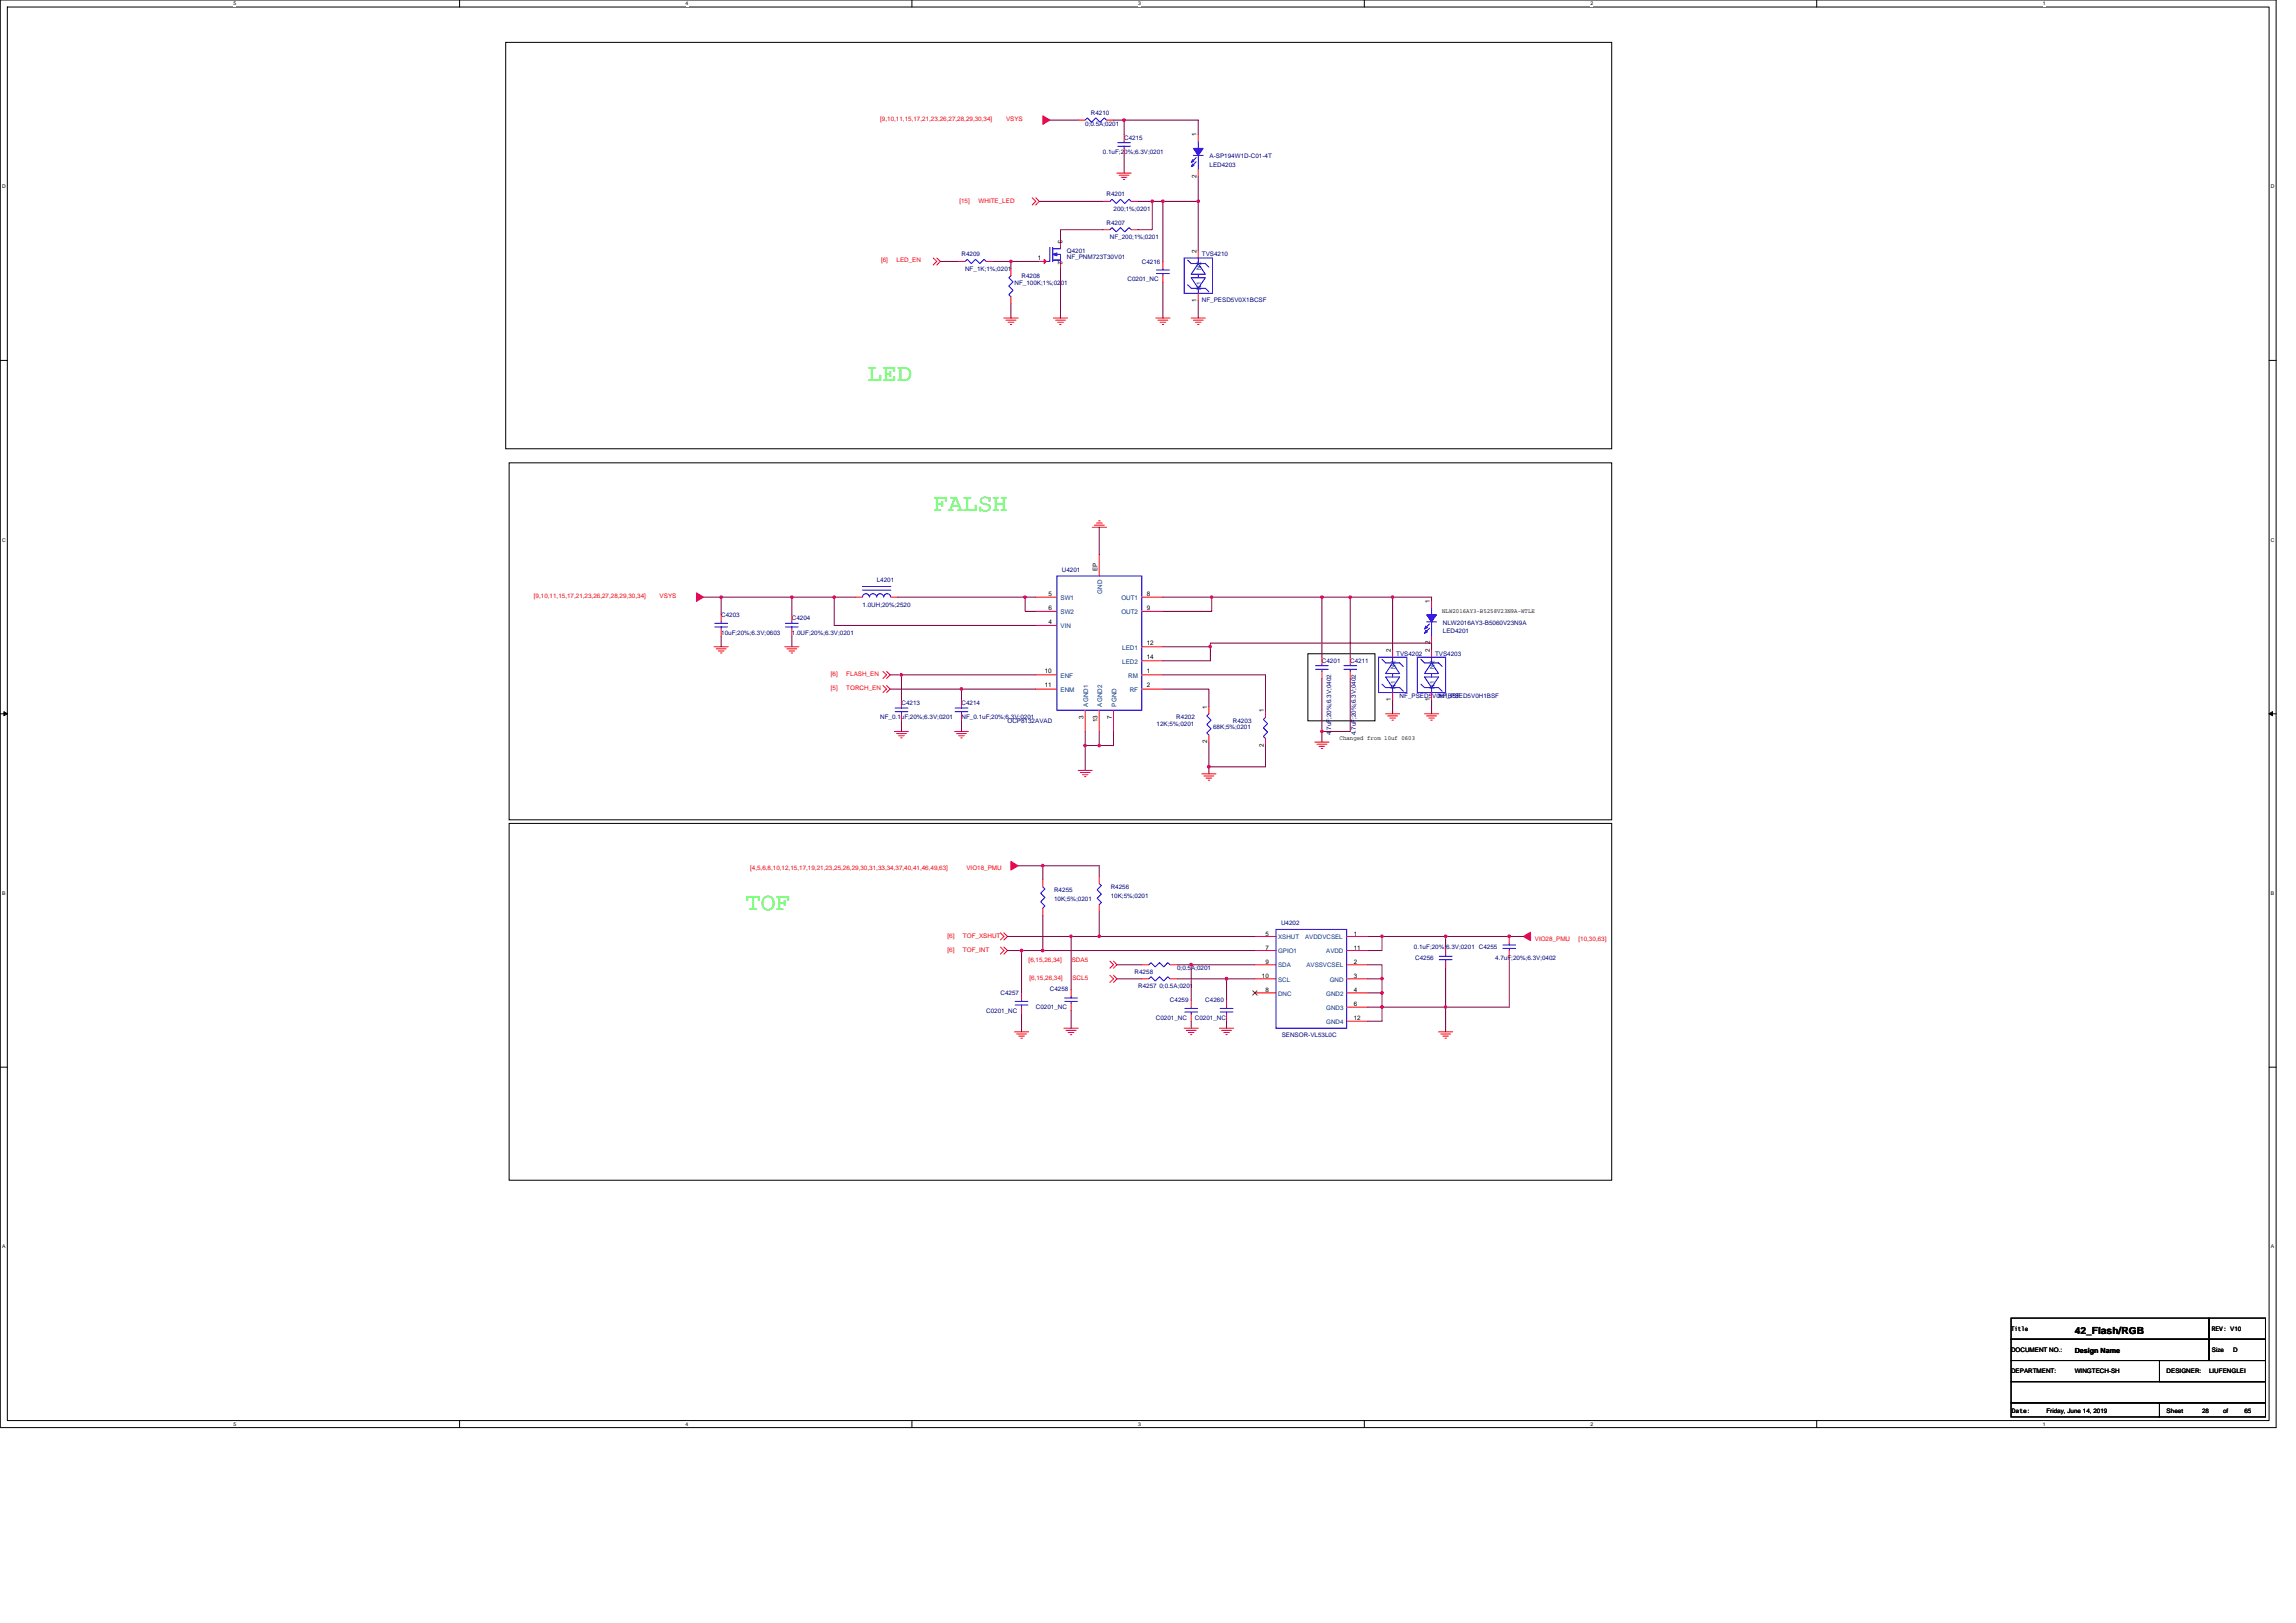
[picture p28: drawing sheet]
<svg xmlns="http://www.w3.org/2000/svg" width="297mm" height="210mm" viewBox="0 0 297 210" stroke-linecap="round" stroke-linejoin="round" font-family="sans-serif">
<defs><g id="words">
<g font-size="3.2" fill="#0f0">
<text x="112.2" y="49.3">LED</text>
<text x="120.7" y="66.1">FALSH</text>
<text x="96.5" y="117.7">TOF</text>
</g>
<text font-size="1.3" x="268.4" y="172.6">42_Flash/RGB</text>
<text font-size=".9" x="268.4" y="175">Design Name</text>
<g font-size=".8" fill="#f00">
<text x="113.9" y="15.7">[9,10,11,15,17,21,23,26,27,28,29,30,34]</text>
<text x="130.2" y="15.7">VSYS</text>
<text x="124.1" y="26.3">[15]</text>
<text x="126.6" y="26.3">WHITE_LED</text>
<text x="114" y="33.9">[6]</text>
<text x="116" y="33.9">LED_EN</text>
<text x="69.1" y="77.4">[9,10,11,15,17,21,23,26,27,28,29,30,34]</text>
<text x="85.3" y="77.4">VSYS</text>
<text x="107.5" y="87.4">[6]</text>
<text x="107.5" y="89.2">[5]</text>
<text x="109.5" y="87.4">FLASH_EN</text>
<text x="109.5" y="89.2">TORCH_EN</text>
<text x="97" y="112.5">[4,5,6,8,10,12,15,17,19,21,23,25,26,29,30,31,33,34,37,40,41,46,49,63]</text>
<text x="125" y="112.5">VIO18_PMU</text>
<text x="122.6" y="123.1">[6]</text>
<text x="122.6" y="121.3">[6]</text>
<text x="124.6" y="123.1">TOF_INT</text>
<text x="124.6" y="121.3">TOF_XSHUT</text>
<text x="133.1" y="124.5">[6,15,26,34]</text>
<text x="138.7" y="124.5">SDA5</text>
<text x="198.6" y="121.7">VIO28_PMU</text>
<text x="204.2" y="121.7">[10,30,63]</text>
<text x="133.2" y="126.8">[6,15,26,34]</text>
<text x="138.7" y="126.8">SCL5</text>
</g>
<g font-size=".8" fill="#000080">
<text x="140.4" y="16.3">0;0.5A;0201</text>
<text x="141.1" y="14.9">R4210</text>
<text x="142.7" y="19.9">0.1uF;20%;6.3V;0201</text>
<text x="145.4" y="18.1">C4215</text>
<text x="156.5" y="21.6">LED4203</text>
<text x="156.5" y="20.5">A-SP194W1D-C01-4T</text>
<text x="143.1" y="25.4">R4201</text>
<text x="143.1" y="29.1">R4207</text>
<text x="144.1" y="27.2">200;1%;0201</text>
<text x="124.4" y="33.2">R4209</text>
<text x="124.9" y="35">NF_1K;1%;0201</text>
<text x="132.2" y="35.9">R4208</text>
<text x="138" y="32.7">Q4201</text>
<text x="138" y="33.5">NF_PNM723T30V01</text>
<text x="143.6" y="30.9">NF_200;1%;0201</text>
<text x="147.7" y="34.1">C4216</text>
<text x="155.5" y="33.2">TVS4210</text>
<text x="131.3" y="36.8">NF_100K;1%;0201</text>
<text x="145.9" y="36.4">C0201_NC</text>
<text x="155.5" y="39.1">NF_PESD5V0X1BCSF</text>
<text x="113.4" y="75.2">L4201</text>
<text x="137.4" y="74">U4201</text>
<text x="93.3" y="79.8">C4203</text>
<text x="93.3" y="82.1">10uF;20%;6.3V;0603</text>
<text x="102.4" y="80.3">C4204</text>
<text x="102.4" y="82.1">1.0UF;20%;6.3V;0201</text>
<text x="111.6" y="78.5">1.0UH;20%;2520</text>
<text x="186.7" y="81.9">LED4201</text>
<text x="186.7" y="80.8">NLW2016AY3-B5060V23N9A</text>
<text x="171" y="85.7">C4201</text>
<text x="174.7" y="85.7">C4211</text>
<text x="180.6" y="84.8">TVS4202</text>
<text x="185.6" y="84.8">TVS4203</text>
<text x="113.9" y="93.1">NF_0.1uF;20%;6.3V;0201</text>
<text x="116.6" y="91.2">C4213</text>
<text x="124.4" y="91.2">C4214</text>
<text x="124.4" y="93.1">NF_0.1uF;20%;6.3V;0201</text>
<text x="130.3" y="93.5">OCP8132AVAD</text>
<text x="149.6" y="93.9">12K;5%;0201</text>
<text x="152.2" y="93.1">R4202</text>
<text x="156.9" y="94.3">68K;5%;0201</text>
<text x="159.5" y="93.5">R4203</text>
<text x="172.2" y="95.1" transform="rotate(-90 172.2 95.1)">4.7uF;20%;6.3V;0402</text>
<text x="175.4" y="95.1" transform="rotate(-90 175.4 95.1)">4.7uF;20%;6.3V;0402</text>
<text x="181.1" y="90.3">NF_PSED5V0H1BSF</text>
<text x="186.1" y="90.3">NF_PSED5V0H1BSF</text>
<text x="136.4" y="115.5">R4255</text>
<text x="136.4" y="116.6">10K;5%;0201</text>
<text x="143.7" y="115">R4256</text>
<text x="143.7" y="116.1">10K;5%;0201</text>
<text x="165.7" y="119.7">U4202</text>
<text x="146.8" y="126">R4258</text>
<text x="152.3" y="125.5">0;0.5A;0201</text>
<text x="182.9" y="122.8">0.1uF;20%;6.3V;0201 C4255</text>
<text x="183.1" y="124.2">C4256</text>
<text x="193.4" y="124.2">4.7uF;20%;6.3V;0402</text>
<text x="127.6" y="131">C0201_NC</text>
<text x="129.4" y="128.7">C4257</text>
<text x="134" y="130.6">C0201_NC</text>
<text x="135.8" y="128.3">C4258</text>
<text x="147.3" y="127.8">R4257 0;0.5A;0201</text>
<text x="149.5" y="131.9">C0201_NC</text>
<text x="151.4" y="129.6">C4259</text>
<text x="154.6" y="131.9">C0201_NC</text>
<text x="155.9" y="129.6">C4260</text>
<text x="165.8" y="134.1">SENSOR-VL53L0C</text>
</g>
<g font-size=".8">
<text x="154.8" y="17.7" transform="rotate(-90 154.8 17.7)">1</text>
<text x="154.8" y="23" transform="rotate(-90 154.8 23)">2</text>
<text x="134.3" y="33.6">1</text>
<text x="136.9" y="31.1" transform="rotate(90 136.9 31.1)">3</text>
<text x="136.9" y="33.8" transform="rotate(90 136.9 33.8)">2</text>
<text x="154.8" y="32.7" transform="rotate(-90 154.8 32.7)">2</text>
<text x="154.8" y="39" transform="rotate(-90 154.8 39)">1</text>
<text x="135.6" y="77">5</text>
<text x="142" y="73.9" transform="rotate(-90 142 73.9)">EP</text>
<text x="148.4" y="77">8</text>
<text x="185" y="78" transform="rotate(-90 185 78)">1</text>
<text x="135.6" y="78.9">6</text>
<text x="135.6" y="80.7">4</text>
<text x="148.4" y="83.5">12</text>
<text x="148.4" y="78.9">9</text>
<text x="185" y="83.4" transform="rotate(-90 185 83.4)">2</text>
<text x="186.6" y="79.3">NLW2016AY3-B5258V23N9A-WTLE</text>
<text x="135.2" y="87.1">10</text>
<text x="135.2" y="88.9">11</text>
<text x="148.4" y="87.1">1</text>
<text x="148.4" y="85.3">14</text>
<text x="148.4" y="88.9">2</text>
<text x="180" y="84.4" transform="rotate(-90 180 84.4)">2</text>
<text x="185" y="84.4" transform="rotate(-90 185 84.4)">2</text>
<text x="140.2" y="93" transform="rotate(-90 140.2 93)">3</text>
<text x="142" y="93.4" transform="rotate(-90 142 93.4)">13</text>
<text x="143.8" y="93" transform="rotate(-90 143.8 93)">7</text>
<text x="156.2" y="91.7" transform="rotate(-90 156.2 91.7)">1</text>
<text x="163.5" y="92.2" transform="rotate(-90 163.5 92.2)">1</text>
<text x="173.3" y="95.7">Changed from 10uf 0603</text>
<text x="180" y="90.7" transform="rotate(-90 180 90.7)">1</text>
<text x="185" y="90.7" transform="rotate(-90 185 90.7)">1</text>
<text x="156.2" y="96.2" transform="rotate(-90 156.2 96.2)">2</text>
<text x="163.5" y="96.6" transform="rotate(-90 163.5 96.6)">2</text>
<text x="163.7" y="121.1">5</text>
<text x="163.7" y="122.9">7</text>
<text x="163.7" y="124.7">9</text>
<text x="175.2" y="122.9">11</text>
<text x="175.2" y="121.1">1</text>
<text x="175.2" y="124.7">2</text>
<text x="163.3" y="126.5">10</text>
<text x="163.7" y="128.4">8</text>
<text x="175.2" y="126.5">3</text>
<text x="175.2" y="128.4">4</text>
<text x="175.2" y="130.2">6</text>
<text x="175.2" y="132">12</text>
<text x="260.2" y="172.2">Title</text>
<text x="286.1" y="172.2">REV: V10</text>
<text x="260.2" y="174.9">DOCUMENT NO.:</text>
<text x="260.2" y="177.7">DEPARTMENT:</text>
<text x="268.4" y="177.7">WINGTECH-SH</text>
<text x="280.3" y="177.7">DESIGNER:</text>
<text x="285.8" y="177.7">LIUFENGLEI</text>
<text x="286.1" y="174.9">Size</text>
<text x="288.9" y="174.9">D</text>
<text x="260.3" y="182.8">Date:</text>
<text x="264.7" y="182.8">Friday, June 14, 2019</text>
<text x="280.3" y="182.8">Sheet</text>
<text x="284.9" y="182.8">28</text>
<text x="287.6" y="182.8">of</text>
<text x="290.4" y="182.8">65</text>
</g>
<g font-size=".8" fill="#004080">
<text x="155.4" y="34.9" transform="rotate(-90 155.4 34.9)">N2</text>
<text x="155.4" y="37.5" transform="rotate(-90 155.4 37.5)">N1</text>
<text x="137.2" y="77.6">SW1</text>
<text x="142.6" y="76.8" transform="rotate(-90 142.6 76.8)">GND</text>
<text x="145.1" y="77.6">OUT1</text>
<text x="137.2" y="79.5">SW2</text>
<text x="137.2" y="81.3">VIN</text>
<text x="145.1" y="79.5">OUT2</text>
<text x="137.2" y="87.7">ENF</text>
<text x="137.2" y="89.5">ENM</text>
<text x="145.2" y="85.9">LED2</text>
<text x="145.2" y="84.1">LED1</text>
<text x="146" y="87.7">RM</text>
<text x="146.2" y="89.5">RF</text>
<text x="180.5" y="89.1" transform="rotate(-90 180.5 89.1)">N1</text>
<text x="180.5" y="86.5" transform="rotate(-90 180.5 86.5)">N2</text>
<text x="185.6" y="89.1" transform="rotate(-90 185.6 89.1)">N1</text>
<text x="185.6" y="86.5" transform="rotate(-90 185.6 86.5)">N2</text>
<text x="140.8" y="91.4" transform="rotate(-90 140.8 91.4)">AGND1</text>
<text x="142.6" y="91.4" transform="rotate(-90 142.6 91.4)">AGND2</text>
<text x="144.4" y="91.4" transform="rotate(-90 144.4 91.4)">PGND</text>
<text x="165.4" y="121.5">XSHUT</text>
<text x="165.4" y="123.3">GPIO1</text>
<text x="165.4" y="125.2">SDA</text>
<text x="168.8" y="121.5">AVDDVCSEL</text>
<text x="169" y="125.2">AVSSVCSEL</text>
<text x="171.6" y="123.3">AVDD</text>
<text x="165.4" y="128.8">DNC</text>
<text x="165.4" y="127">SCL</text>
<text x="171.6" y="128.8">GND2</text>
<text x="171.6" y="130.7">GND3</text>
<text x="172" y="127">GND</text>
<text x="171.6" y="132.5">GND4</text>
</g>
<g font-size=".7">
<text x="30.2" y=".7">5</text>
<text x="88.7" y=".7">4</text>
<text x="147.2" y=".7">3</text>
<text x="205.8" y=".7">2</text>
<text x="264.3" y=".7">1</text>
<text x=".3" y="24.4">D</text>
<text x="293.8" y="24.4">D</text>
<text x=".3" y="70.1">C</text>
<text x="293.8" y="70.1">C</text>
<text x=".3" y="115.8">B</text>
<text x="293.8" y="115.8">B</text>
<text x=".3" y="161.5">A</text>
<text x="293.8" y="161.5">A</text>
<text x="30.2" y="184.5">5</text>
<text x="88.7" y="184.5">4</text>
<text x="147.2" y="184.5">3</text>
<text x="205.8" y="184.5">2</text>
<text x="264.3" y="184.5">1</text>
</g>
</g></defs>
<path d="M0 0h294.5v184.7h-294.5zM.9 .9h292.7v182.9h-292.7z" fill="none" stroke="#000" stroke-width=".13"/>
<g fill="#fff">
<path d="M30.2 .1h.4v.7h-.4z"/>
<path d="M30.2 183.9h.4v.7h-.4z"/>
</g>
<path d="M59.5 0v.9M59.5 183.8v.9" fill="none" stroke="#000" stroke-width=".13"/>
<g fill="#fff">
<path d="M88.7 .1h.4v.7h-.4z"/>
<path d="M88.7 183.9h.4v.7h-.4z"/>
</g>
<path d="M118 0v.9M118 183.8v.9" fill="none" stroke="#000" stroke-width=".13"/>
<g fill="#fff">
<path d="M147.2 .1h.4v.7h-.4z"/>
<path d="M147.2 183.9h.4v.7h-.4z"/>
</g>
<path d="M176.5 0v.9M176.5 183.8v.9" fill="none" stroke="#000" stroke-width=".13"/>
<g fill="#fff">
<path d="M205.8 .1h.3v.7h-.3z"/>
<path d="M205.8 183.9h.3v.7h-.3z"/>
</g>
<path d="M235 0v.9M235 183.8v.9" fill="none" stroke="#000" stroke-width=".13"/>
<g fill="#fff">
<path d="M264.3 .1h.3v.7h-.3z"/>
<path d="M264.3 183.9h.3v.7h-.3z"/>
<path d="M.3 23.8h.4v.7h-.4z"/>
<path d="M293.8 23.8h.5v.7h-.5z"/>
<path d="M.3 69.5h.4v.7h-.4z"/>
<path d="M293.8 69.5h.5v.7h-.5z"/>
</g>
<path d="M0 46.6h.9M293.6 46.6h.9" fill="none" stroke="#000" stroke-width=".13"/>
<g fill="#fff">
<path d="M.3 115.2h.4v.8h-.4z"/>
<path d="M293.8 115.2h.4v.8h-.4z"/>
</g>
<path d="M0 92.4h.9M293.6 92.4h.9" fill="none" stroke="#000" stroke-width=".13"/>
<path d="M.5 92.1l.4 .3-.4 .2zM293.6 92.4l.4-.3v.5z" fill="#000" stroke="#000" stroke-width=".13"/>
<g fill="#fff">
<path d="M.3 160.9h.4v.8h-.4z"/>
<path d="M293.8 160.9h.4v.8h-.4z"/>
</g>
<g fill="none" stroke="#000" stroke-width=".13">
<path d="M65.4 5.5h143.1v52.6h-143.1zM65.9 59.9h142.6v46.2h-142.6zM169.2 84.6h8.7v8.7h-8.7zM65.9 106.5h142.6v46.2h-142.6zM0 138.1h.9M293.6 138.1h.9M260.2 170.5h25.6v2.8h-25.6zM260.2 173.3h25.6v2.7h-25.6zM260.2 178.8h32.9v2.7h-32.9zM260.2 176h32.9v2.8h-32.9zM279.4 176h13.7v2.8h-13.7zM285.8 170.5h7.3v2.8h-7.3z"/>
<path d="M285.8 173.3h7.3v2.7h-7.3zM260.2 181.5h19.2v1.8h-19.2zM279.4 181.5h13.7v1.8h-13.7z"/>
</g>
<g fill="none" stroke="#f00" stroke-width=".13">
<path d="M139.5 15.5h.9M143.1 15.5h1M145.4 17.4v.9M145.4 19.2v.9M155 17.4v.9M120.7 33.4l.5 .4-.5 .5M121.2 33.4l.4 .4-.4 .5M123.9 33.8h1M127.6 33.8h.9M130.8 38.4v.9M130.8 34.7v1M133.5 25.6l.5 .5-.5 .4"/>
<path d="M134 25.6l.4 .5-.4 .4M134.4 33.8h1M137.2 33.8v.9M137.2 31.1v.9M142.7 26.1h.9M142.7 29.7h.9M144.5 22.4h1.8M144.8 22.7h1.3M145.1 22.9h.7M145.3 23.2h.2M146.3 26.1h1M146.3 29.7h1"/>
<path d="M150.4 33.8v.9M150.4 35.7v.9M155 21.9v1M155 38v.9M155 32.4v1M129.9 41.1h1.8M130.2 41.4h1.2M130.4 41.7h.8M130.7 42h.2M136.3 41.1h1.8M136.6 41.4h1.2M136.8 41.7h.8"/>
<path d="M137.1 42h.2M149.5 41.1h1.9M149.8 41.4h1.3M150.1 41.7h.7M150.4 42h.2M154.1 41.1h1.8M154.4 41.4h1.3M154.7 41.7h.7M154.9 42h.2M93.3 79.5v1M102.4 79.5v1M110.7 77.3h.9"/>
<path d="M115.2 77.3h1M134 77.3h2.7M134 79.1h2.7M141.3 68.2h1.8M141.6 67.9h1.3M141.9 67.7h.7M142.1 67.4h.2M142.2 71.8v2.7M147.7 79.1h2.7M147.7 77.3h2.7M185.2 77.7v.9M92.4 83.7h1.8"/>
<path d="M92.7 83.9h1.2M92.9 84.2h.8M93.2 84.5h.2M93.3 81.4v.9M101.5 83.7h1.9M101.8 83.9h1.3M102.1 84.2h.7M102.4 84.5h.1M102.4 81.4v.9M114.2 86.9l.5 .4-.5 .5M114.2 88.7l.5 .5-.5 .4M114.7 86.9l.5 .4-.5 .5"/>
<path d="M114.7 88.7l.5 .5-.5 .4M115.7 94.6h1.8M116 94.9h1.3M116.3 95.2h.7M116.5 95.5h.2M116.6 90.5v.9M116.6 92.4v.9M123.5 94.6h1.8M123.8 94.9h1.2M124 95.2h.8M124.3 95.5h.2M124.4 90.5v.9"/>
<path d="M124.4 92.4v.9M134 80.9h2.7M134 87.3h2.7M134 89.2h2.7M139.5 99.7h1.8M139.8 99.9h1.2M140.4 91.9v2.7M142.2 91.9v2.7M144.1 91.9v2.7M147.7 89.2h2.7M147.7 87.3h2.7M147.7 85.5h2.7"/>
<path d="M147.7 83.7h2.7M156.4 91.4v1M156.4 95.1v.9M163.7 91.9v.9M163.7 95.5v1M170.1 96h1.8M170.4 96.3h1.3M170.7 96.6h.7M170.9 96.8h.2M171 85v1M171 86.9v.9M174.7 85v1"/>
<path d="M174.7 86.9v.9M179.3 92.4h1.8M179.5 92.6h1.3M179.8 92.9h.7M180.1 93.2h.2M180.2 89.6v.9M180.2 84.1v.9M184.3 92.4h1.8M184.6 92.6h1.2M184.8 92.9h.8M185.1 93.2h.2M185.2 89.6v.9"/>
<path d="M185.2 84.1v.9M185.2 82.3v.9M134.9 113.8v.9M134.9 117.5v.9M140 100.2h.8M140.3 100.5h.2M142.2 113.4v.9M142.2 117v1M155.5 100.1h1.8M155.8 100.4h1.2M156 100.7h.8M156.3 100.9h.2"/>
<path d="M129.4 122.5l.5 .5-.5 .4M129.4 120.7l.5 .5-.5 .4M129.9 122.5l.4 .5-.4 .4M129.9 120.7l.4 .5-.4 .4M131.3 133.5h1.8M131.5 133.8h1.3M131.8 134h.7M132.1 134.3h.2M132.2 128.5v.9M132.2 130.3v.9M137.6 133h1.9M137.9 133.3h1.3"/>
<path d="M138.2 133.6h.7M138.5 133.9h.2M138.6 128v.9M138.6 129.8v.9M143.6 124.4l.5 .4-.5 .5M143.6 126.2l.5 .4-.5 .5M144.1 124.4l.4 .4-.4 .5M144.1 126.2l.4 .4-.4 .5M147.7 126.6h.9M147.7 124.8h.9M151.4 126.6h.9M151.4 124.8h.9"/>
<path d="M153.2 133h1.8M153.5 133.3h1.2M153.8 133.6h.7M154 133.9h.2M154.1 129.4v.9M154.1 131.2v.9M157.8 133h1.8M158 133.3h1.3M158.3 133.6h.7M158.6 133.9h.2M158.7 129.4v.9M158.7 131.2v.9"/>
<path d="M162.3 121.2h2.8M162.3 123h2.8M162.3 128.5h2.8M162.3 124.8h2.8M162.3 126.6h2.8M174.2 121.2h2.8M174.2 124.8h2.8M174.2 126.6h2.8M174.2 128.5h2.8M174.2 130.3h2.8M174.2 123h2.8M174.2 132.1h2.8"/>
<path d="M186.1 133.5h1.8M186.4 133.8h1.3M186.7 134h.7M186.9 134.3h.2M187 124.4v.9M187 122.5v.9M195.3 121.2v.9M195.3 123v.9"/>
</g>
<g fill="#f00" stroke="#f00" stroke-width=".13">
<path d="M90.1 76.7l.9 .6-.9 .5z"/>
<path d="M134.9 15l.9 .5-.9 .6z"/>
<path d="M130.8 111.5l.9 .5-.9 .6z"/>
<path d="M197.1 121.2l.9-.6v1.1z"/>
<path d="M135.1 33.5l.3 .3-.3 .3z"/>
</g>
<g fill="none" stroke="#00f" stroke-width=".13">
<path d="M140.4 15.5l.3-.2 .5 .5 .6-.5 .5 .5 .6-.5 .2 .2M144.6 18.9h1.6M144.6 18.5h1.6M145.4 18.3v.2M145.4 18.9v.3M155 18.3v.9M124.9 33.8l.2-.3 .6 .6 .5-.6 .6 .6 .5-.6 .3 .3M130.8 35.7l-.3 .2 .6 .6-.6 .5 .6 .6-.6 .5 .3 .3M135.8 32v1.8h-.4M136.2 32v1.8M136.2 33.7h1M136.2 32.2h1v-.2v.2h-.9"/>
<path d="M136.3 33.7h.8M136.6 32.9h.6v.9v-.9h-.4M143.6 26.1l.3-.3 .5 .5 .6-.5 .5 .5 .6-.5 .2 .3M143.6 29.7l.3-.3 .5 .6 .6-.6 .5 .6 .6-.6 .2 .3M149.6 35.4h1.7M149.6 34.9h1.7M150.4 34.7v.2M150.4 35.4v.3M153.2 33.4h3.7v4.6h-3.7zM153.6 33.7l.5 .4h1.8l.5 .5M153.6 36.9l.5 .4h1.8l.5 .5M154.4 20.1h1.3"/>
<path d="M154.7 20.4l-.5 .5M154.7 20.9l-.5 .6M155 34.1l.9 1.4h-1.8zM155 20.1v1.8M155 33.4v.7M155 35.5v.4M155 37.3l.9-1.4h-1.8l.9 1.4v.7M111.6 76.3h3.6M111.6 75.9h3.6M113.4 77.2a.47 .47 0 0 0-.5-.4 .47 .47 0 0 0-.4 .4 .45 .45 0 0 0-.5-.4 .45 .45 0 0 0-.4 .4M115.2 77.2a.46 .46 0 0 0-.4-.4 .46 .46 0 0 0-.5 .4 .45 .45 0 0 0-.4-.4 .45 .45 0 0 0-.5 .4M136.7 74.5h11v17.4h-11z"/>
<path d="M185.2 78.6v.9M92.5 81.1h1.6M92.5 80.6h1.6M93.3 80.5v.1M93.3 81.1v.3M101.6 81.1h1.7M101.6 80.6h1.7M102.4 80.5v.1M102.4 81.1v.3M115.8 92.1h1.7M115.8 91.6h1.7M116.6 91.4v.2"/>
<path d="M116.6 92.1v.3M123.6 92.1h1.6M123.6 91.6h1.6M124.4 91.4v.2M124.4 92.1v.3M156.4 92.4l-.3 .2 .6 .6-.6 .5 .6 .6-.6 .5 .3 .3M163.7 92.8l-.3 .3 .6 .5-.6 .6 .6 .5-.6 .6 .3 .2M170.2 86.6h1.6M170.2 86.1h1.6M171 86v.1M171 86.6v.3M173.9 86.6h1.6"/>
<path d="M173.9 86.1h1.6M174.7 86v.1M174.7 86.6v.3M178.3 85h3.7v4.6h-3.7zM178.8 85.3l.5 .5h1.8l.4 .4M178.8 88.5l.5 .5h1.8l.4 .4M180.2 85v.8M180.2 87.1v.5M180.2 89l.9-1.4h-1.8l.9 1.4v.6M180.2 85.8l.9 1.3h-1.8zM183.4 85h3.6v4.6h-3.6zM183.8 85.3l.5 .5h1.8l.5 .4"/>
<path d="M183.8 88.5l.5 .5h1.8l.5 .4M184.6 80.5h1.2M184.9 80.7l-.5 .6M184.9 81.3l-.5 .5M185.2 85v.8M185.2 87.1v.5M185.2 89l.9-1.4h-1.8l.9 1.4v.6M185.2 80.5v1.8M185.2 85.8l.9 1.3h-1.8zM134.9 114.7l.3 .3-.6 .6 .6 .5-.6 .6 .6 .5-.3 .3M142.2 114.3l.3 .3-.6 .5 .6 .6-.6 .5 .6 .6-.3 .2M131.3 130h1.7"/>
<path d="M131.3 129.6h1.7M132.2 129.4v.2M132.2 130v.3M137.7 129.6h1.7M137.7 129.1h1.7M138.6 128.9v.2M138.6 129.6v.2M148.6 126.6l.3-.2 .6 .5 .5-.5 .6 .5 .5-.5 .3 .2M148.6 124.8l.3-.3 .6 .6 .5-.6 .6 .6 .5-.6 .3 .3M153.3 130.9h1.6M153.3 130.5h1.6M154.1 130.3v.2"/>
<path d="M154.1 130.9v.3M157.9 130.9h1.6M157.9 130.5h1.6M158.7 130.3v.2M158.7 130.9v.3M165.1 120.2h9.1v12.8h-9.1zM186.2 123.7h1.7M186.2 124.2h1.7M187 124.2v.2M187 123.4v.3M194.4 122.7h1.7M194.4 122.3h1.7"/>
<path d="M195.3 122.1v.2M195.3 122.7v.3"/>
</g>
<path d="M162.1 128.2l.5 .6M162.6 128.2l-.6 .6" fill="none" stroke="#804000" stroke-width=".13"/>
<g fill="#00f" stroke="#00f" stroke-width=".13">
<path d="M154.4 19.2h1.3l-.7 .9z"/>
<path d="M154.3 21.2l.2 .2-.4 .2z"/>
<path d="M154.3 20.7l.2 .1-.4 .2z"/>
<path d="M136.2 32.9l.5-.2v.4z"/>
<path d="M184.6 79.5h1.2l-.6 1z"/>
<path d="M184.5 81.6l.2 .1-.4 .2z"/>
<path d="M184.5 81l.2 .2-.4 .2z"/>
</g>
<g fill="none" stroke="#800040" stroke-width=".13">
<path d="M135.8 15.5h3.7M144.1 15.5h1.3M145.4 15.5h9.6v1.9M145.4 15.5v1.9M121.6 33.8h2.3M128.5 33.8h2.3M130.8 33.8h3.6M130.8 33.8v.9M130.8 39.3v1.8M134.4 26.1h8.3M137.2 34.7v6.4M142.7 29.7h-5.5v1.4"/>
<path d="M145.4 20.1v2.3M147.3 26.1h1.8M150.4 26.1v7.7M150.4 26.1h4.6M150.4 36.6v4.5M150.4 26.1h-1.3v3.6h-1.8M155 22.9v3.2M155 38.9v2.2M155 26.1v6.3M91 77.3h2.3M93.3 77.3h9.1M93.3 77.3v2.2"/>
<path d="M102.4 77.3v2.2M102.4 77.3h5.5M107.9 77.3h2.8M107.9 77.3v3.6h26.1M116.2 77.3h16.4M132.6 77.3v1.8h1.4M132.6 77.3h1.4M142.2 68.2v3.6M150.4 77.3h6.4v1.8h-6.4M156.8 77.3h14.2M171 77.3v7.7M171 77.3h3.7"/>
<path d="M174.7 77.3v7.7M174.7 77.3h5.5M180.2 77.3v6.8M180.2 77.3h5v.4M93.3 82.3v1.4M102.4 82.3v1.4M115.2 89.2h9.2M115.2 87.3h1.4M116.6 87.3v3.2M116.6 93.3v1.3M116.6 87.3h17.4M124.4 89.2v1.3"/>
<path d="M124.4 93.3v1.3M124.4 89.2h9.6M140.4 94.6v1.9M140.4 96.5v3.2M140.4 96.5h1.8M142.2 94.6v1.9M144.1 94.6v1.9h-1.9M150.4 89.2h6v2.2M150.4 83.7h6.2M150.4 87.3h13.3v4.6M156.4 96v3.2M156.4 99.2v.9"/>
<path d="M156.6 83.7v-.5h28.6v.9M156.6 83.7v1.8h-6.2M163.7 96.5v2.7h-7.3M171 87.8v6.8M171 94.6v1.4M174.7 87.8v6.8h-3.7M180.2 90.5v1.9M185.2 90.5v1.9M131.7 112h3.2M134.9 118.4v4.6M134.9 112v1.8M134.9 112h7.3v1.4"/>
<path d="M142.2 118v3.2M130.3 123h1.9M130.3 121.2h8.3M132.2 123v5.5M132.2 123h2.7M132.2 131.2v2.3M134.9 123h27.4M138.6 121.2v6.8M138.6 121.2h3.6M138.6 130.7v2.3M142.2 121.2h20.1M144.5 126.6h3.2"/>
<path d="M144.5 124.8h3.2M152.3 124.8h1.8M152.3 126.6h6.4M154.1 124.8v4.6M154.1 124.8h8.2M154.1 132.1v.9M158.7 126.6v2.8M158.7 126.6h3.6M158.7 132.1v.9M177 124.8h1.8v1.8M177 130.3h1.8v1.8h-1.8M177 128.5h1.8v1.8h8.2"/>
<path d="M177 126.6h1.8v1.9M177 121.2h1.8M187 130.3v3.2M187 121.2h10.1M187 121.2v1.3M187 125.3v5M187 121.2h-8.2v1.8h-1.8M195.3 123.9v6.4h-8.3"/>
</g>
<g fill="#f0f" stroke="#f0f" stroke-width=".13">
<path d="M156.3 99.1h.2v.2h-.2z" fill-rule="evenodd"/>
<path d="M174.5 77.1h.3v.3h-.3z" fill-rule="evenodd"/>
<path d="M170.9 94.5h.2v.2h-.2z" fill-rule="evenodd"/>
<path d="M140.2 96.3h.3v.3h-.3z" fill-rule="evenodd"/>
<path d="M154.9 25.9h.2v.3h-.2z" fill-rule="evenodd"/>
<path d="M124.2 89h.3v.2h-.3z" fill-rule="evenodd"/>
<path d="M148.9 25.9h.3v.3h-.3z" fill-rule="evenodd"/>
<path d="M150.3 25.9h.3v.3h-.3z" fill-rule="evenodd"/>
<path d="M195.1 121h.3v.3h-.3z" fill-rule="evenodd"/>
<path d="M178.7 126.5h.2v.3h-.2z" fill-rule="evenodd"/>
<path d="M154 124.7h.2v.2h-.2z" fill-rule="evenodd"/>
<path d="M158.5 126.5h.3v.3h-.3z" fill-rule="evenodd"/>
<path d="M156.3 99.1h.2v.2h-.2z" fill-rule="evenodd"/>
<path d="M174.5 77.1h.3v.3h-.3z" fill-rule="evenodd"/>
<path d="M170.9 94.5h.2v.2h-.2z" fill-rule="evenodd"/>
<path d="M140.2 96.3h.3v.3h-.3z" fill-rule="evenodd"/>
<path d="M154.9 25.9h.2v.3h-.2z" fill-rule="evenodd"/>
<path d="M124.2 89h.3v.2h-.3z" fill-rule="evenodd"/>
<path d="M148.9 25.9h.3v.3h-.3z" fill-rule="evenodd"/>
<path d="M150.3 25.9h.3v.3h-.3z" fill-rule="evenodd"/>
<path d="M195.1 121h.3v.3h-.3z" fill-rule="evenodd"/>
<path d="M178.7 126.5h.2v.3h-.2z" fill-rule="evenodd"/>
<path d="M154 124.7h.2v.2h-.2z" fill-rule="evenodd"/>
<path d="M158.5 126.5h.3v.3h-.3z" fill-rule="evenodd"/>
<circle cx="93.3" cy="77.3" r=".17"/>
<circle cx="102.4" cy="77.3" r=".17"/>
<circle cx="107.9" cy="77.3" r=".17"/>
<circle cx="132.6" cy="77.3" r=".17"/>
<circle cx="171" cy="77.3" r=".17"/>
<circle cx="180.2" cy="77.3" r=".17"/>
<circle cx="156.8" cy="77.3" r=".17"/>
<circle cx="116.6" cy="87.3" r=".17"/>
<circle cx="142.2" cy="96.5" r=".17"/>
<circle cx="145.4" cy="15.5" r=".17"/>
<circle cx="130.8" cy="33.8" r=".17"/>
<circle cx="156.6" cy="83.7" r=".17"/>
<circle cx="134.9" cy="123" r=".17"/>
<circle cx="142.2" cy="121.1" r=".17"/>
<circle cx="134.9" cy="112" r=".17"/>
<circle cx="178.8" cy="121.1" r=".17"/>
<circle cx="187" cy="121.1" r=".17"/>
<circle cx="178.8" cy="128.5" r=".17"/>
<circle cx="187" cy="130.3" r=".17"/>
<circle cx="178.8" cy="130.3" r=".17"/>
<circle cx="132.2" cy="123" r=".17"/>
<circle cx="138.6" cy="121.1" r=".17"/>
</g>
<use href="#words"/>
</svg>
